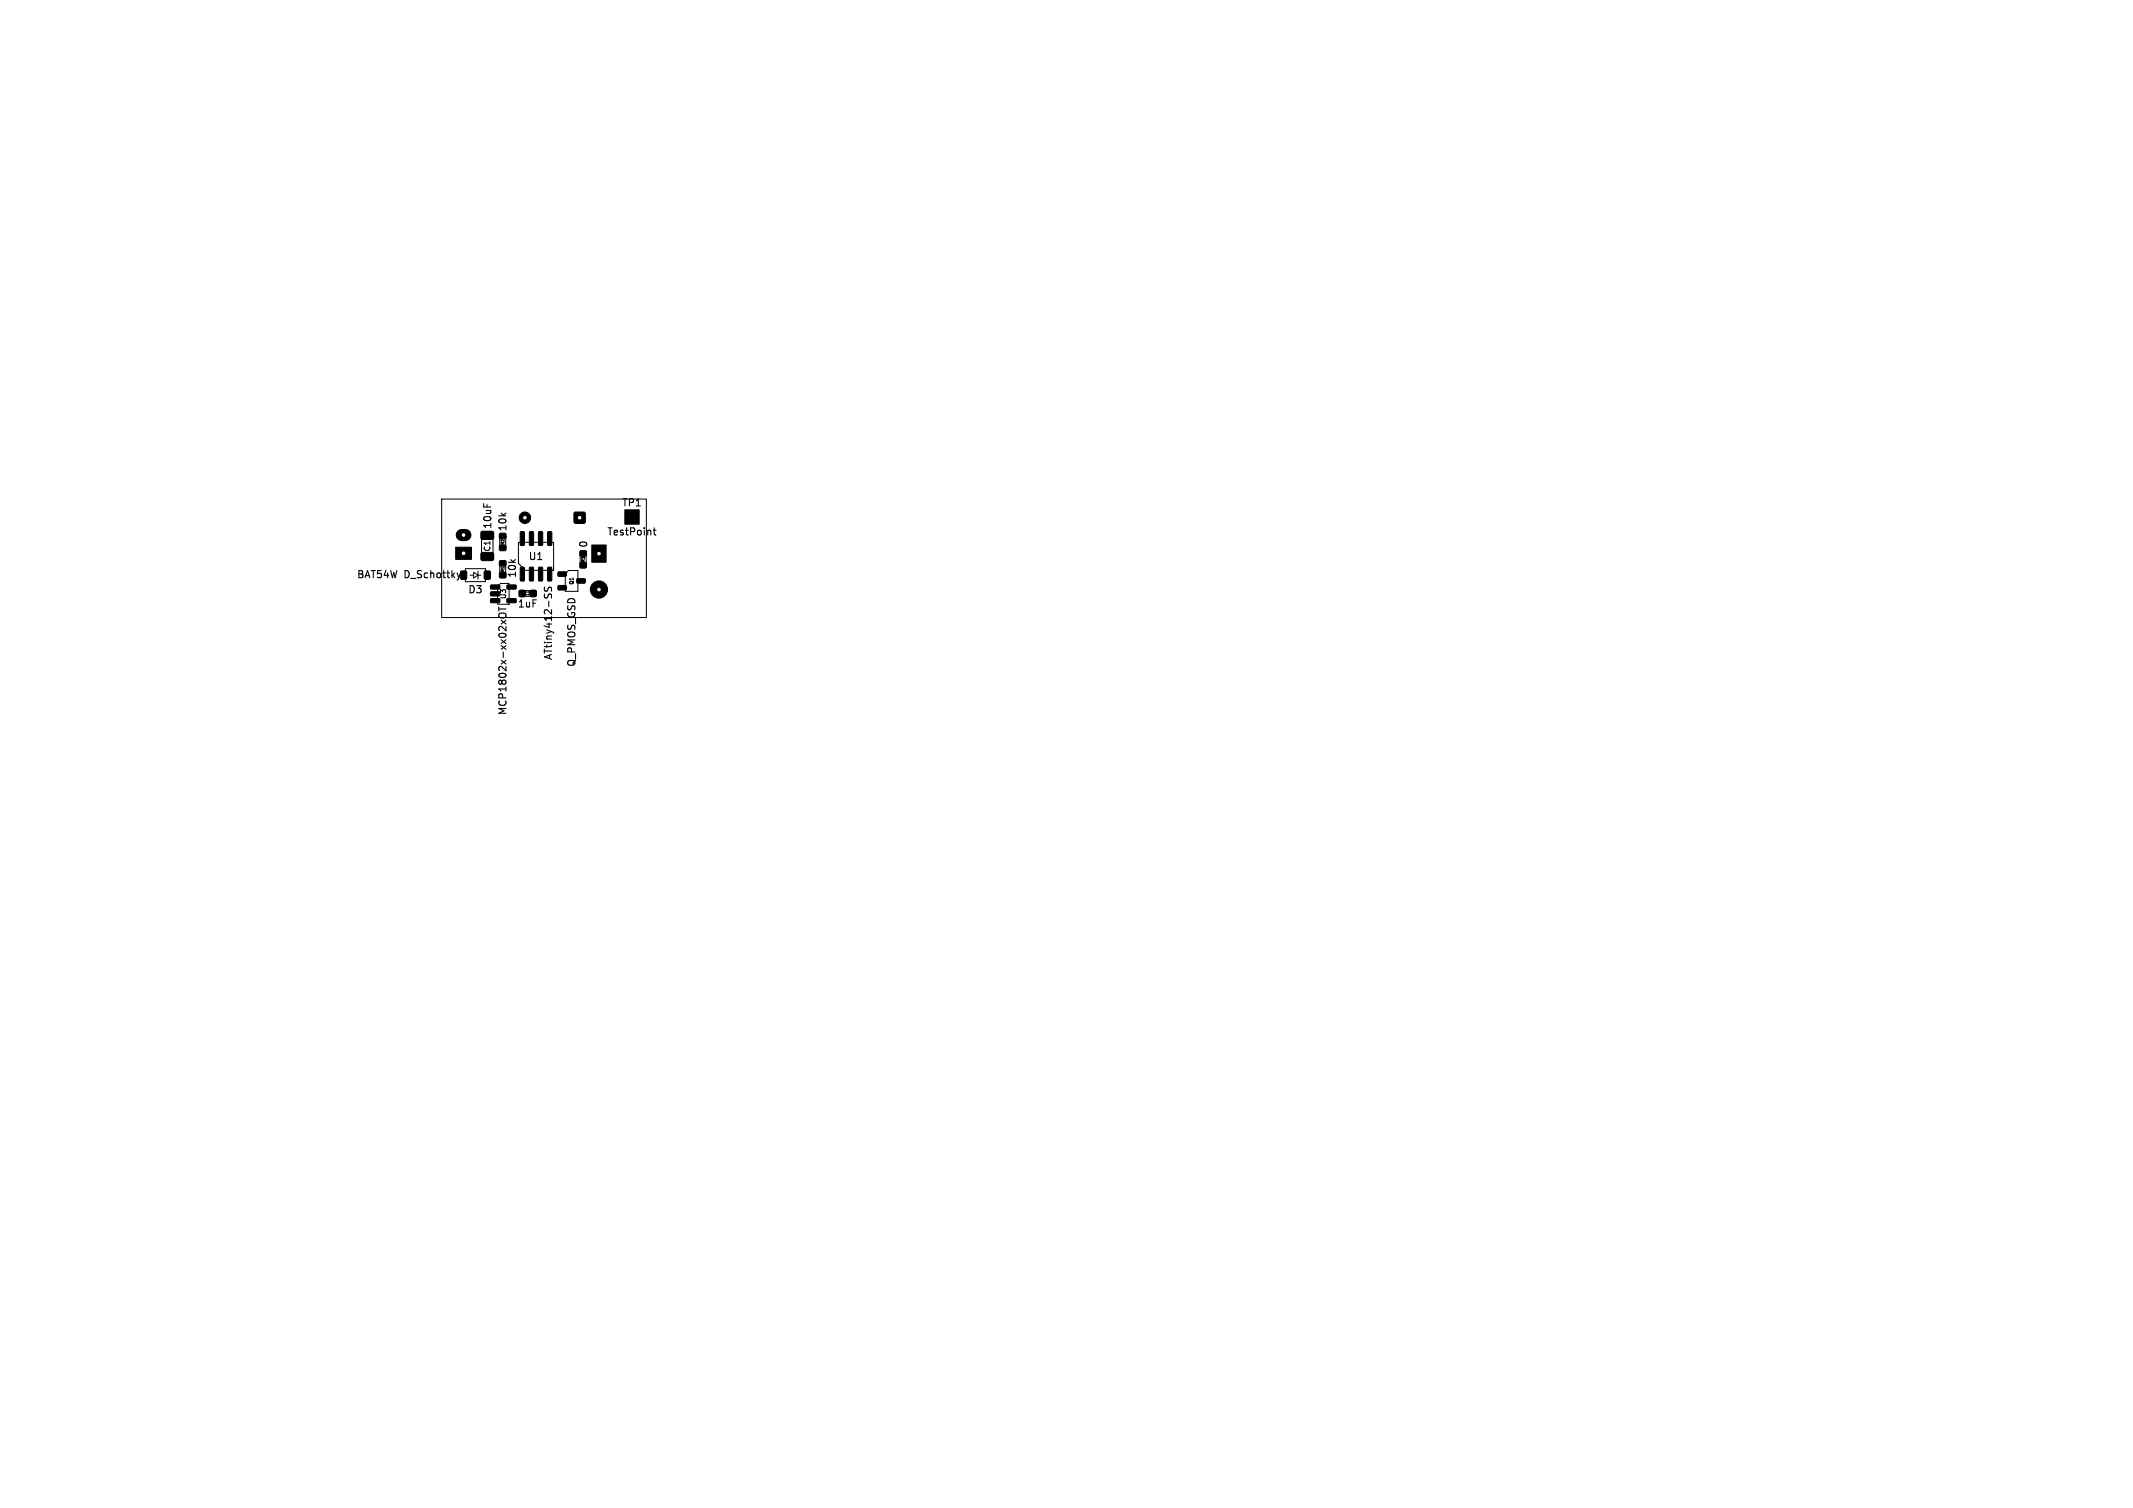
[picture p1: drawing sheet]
<svg xmlns="http://www.w3.org/2000/svg" width="297mm" height="210mm" viewBox="0 0 297 210" stroke-linecap="round" stroke-linejoin="round" font-family="sans-serif">
<defs><g id="words">
<g font-size="1.4">
<text x="86.5" y="70.7">TP1</text>
<text x="68.6" y="73.8" transform="rotate(-90 68.6 73.8)">10uF</text>
<text x="70.7" y="74.1" transform="rotate(-90 70.7 74.1)">10k</text>
<text x="82" y="76.4" transform="rotate(-90 82 76.4)">0</text>
<text x="84.4" y="74.8">TestPoint</text>
<text x="49.6" y="80.7">BAT54W</text>
<text x="56.3" y="80.7">D_Schottky</text>
<text x="65.1" y="82.8">D3</text>
<text x="72" y="80.6" transform="rotate(-90 72 80.6)">10k</text>
<text x="73.5" y="78.2">U1</text>
<text x="72" y="84.8">1uF</text>
<text x="77.1" y="92" transform="rotate(-90 77.1 92)">ATtiny412-SS</text>
<text x="80.3" y="93" transform="rotate(-90 80.3 93)">Q_PMOS_GSD</text>
<text x="70.7" y="99.7" transform="rotate(-90 70.7 99.7)">MCP1802x-xx02xOT</text>
</g>
<text font-size="1.1" x="68.4" y="76.9" transform="rotate(-90 68.4 76.9)">C1</text>
<text font-size="1" x="70.6" y="83.5" transform="rotate(-90 70.6 83.5)">U3</text>
<text font-size=".7" x="80" y="81.5" transform="rotate(-90 80 81.5)">Q1</text>
<g font-size=".6">
<text x="70.3" y="75.9" transform="rotate(-90 70.3 75.9)">R2</text>
<text x="70.3" y="79.7" transform="rotate(-90 70.3 79.7)">R1</text>
<text x="73" y="82.9">C2</text>
<text x="81.5" y="78.3" transform="rotate(-90 81.5 78.3)">R3</text>
</g>
</g></defs>
<g fill="none" stroke="#000" stroke-width=".14">
<path d="M61.5 69.5h28.5v16.5h-28.5zM64.8 79.2h2.8v1.8h-2.8zM65.9 79.7l.6 .4-.6 .4zM66.5 79.6v1.1M67.1 74.4h1.5v3.2h-1.5zM69.6 78.5h.8v1.6h-.8zM69.6 74.7h.8v1.6h-.8zM72.2 75.5h4.9v3.9h-3.9l-1-.9zM79.2 79.5h1.3v2.9h-1.8v-2.5zM80.8 77.1h.8v1.6h-.8zM65.4 80.1h.5M66.5 80.1h.4"/>
<path d="M69.7 81.3h1.2v2.9h-1.6v-2.5zM72.7 82.3h1.6v.8h-1.6z"/>
</g>
<g fill="#000" stroke="#000" stroke-width=".14">
<path d="M63.4 76.2h2.2v1.7h-2.2zM67 77l1.6-.1 .2 .3-.1 .7-.2 .2h-1.4l-.2-.3zM67 74h1.6l.2 .2-.1 .8-.2 .1h-1.4l-.2-.2zM69.6 78.1h.8v.7h-.8zM69.6 76h.8v.6h-.8zM69.6 74.3h.8v.7h-.8zM72.5 74.1l.4-.1 .1 .1v1.7l-.1 .2-.5-.1zM73.7 74.1l.5-.1 .1 .1v1.7l-.1 .2-.5-.1zM75 74.1l.4-.1 .2 .1v1.7l-.1 .2-.5-.1zM76.3 74.1l.4-.1 .1 .1v1.7l-.1 .2-.4-.1zM77.7 79.7l1.1-.1 .1 .2v.4l-.2 .1h-.9l-.1-.2zM80.8 78.4h.8v.7h-.8z"/>
<path d="M80.8 76.7h.8v.7h-.8zM80 71.4l.2-.1 1.2 .1 .1 .2-.1 1.2-.1 .1-1.3-.1-.1-.1zM82.4 75.9h2v2.4h-2zM87 71h2v2h-2zM64.2 79.6h.7v1h-.7zM68.3 81.5h1.2l.1 .5-.1 .1-1.1-.1-.1-.1zM68.3 82.4h1.2l.1 .5-.1 .1h-1.1l-.1-.1zM68.3 83.4h1.2l.1 .5-.1 .1-1.1-.1-.1-.1zM67.5 79.6h.7v1h-.7zM69.6 79.8h.8v.6h-.8zM70.6 83.4h1.2l.1 .5-.2 .1-1-.1-.1-.1zM70.6 81.5h1.2l.1 .5-.2 .1-1-.1-.1-.1z"/>
<path d="M72.3 82.2h.8v.9h-.8zM72.5 79h.4l.1 .1v1.7l-.1 .1-.5-.1zM73.9 82.2h.7v.9h-.7zM73.7 79h.5l.1 .1v1.7l-.1 .1-.5-.1zM75 79h.4l.2 .1v1.7l-.1 .1-.5-.1zM76.3 79h.4l.1 .1v1.7l-.1 .1-.4-.1zM77.7 81.6l1.1-.1 .1 .2v.4l-.2 .1h-.9l-.1-.2zM80.3 80.6h1.1l.1 .1v.4l-.2 .1h-.9l-.1-.1z"/>
<circle cx="73.1" cy="72.1" r=".8"/>
<circle cx="83.4" cy="82.1" r="1.2"/>
</g>
<path d="M64.3 74.5h.5" fill="none" stroke="#000" stroke-width="1.7"/>
<path d="M64.1 79.8l-.2 .7M67.3 70.1v.5M91 73.8h.3M91.1 73.5v.9l.2 .1M69.5 84.5v.6M69.5 84.8h1M69.5 85.5a.64 .64 0 0 1 1 .1 .34 .34 0 0 1-.4 .4h-.3a.33 .33 0 0 1-.3-.1 .33 .33 0 0 1 0-.4zM75.8 81.8v.3l.2 .2 .2-.1 .2-.4h.3l.1 .2-.1 .3M75.8 82.7v.4M76.3 83.1l.1-.3 .2-.1 .2 .2v.2" fill="none" stroke="#000" stroke-width=".15"/>
<g fill="#fff" stroke="#fff" stroke-width=".14">
<circle cx="83.4" cy="82.1" r=".18"/>
<circle cx="83.4" cy="77.1" r=".18"/>
<circle cx="80.7" cy="72.1" r=".17"/>
<circle cx="73.1" cy="72.1" r=".17"/>
<circle cx="64.6" cy="77" r=".18"/>
<circle cx="64.6" cy="74.5" r=".18"/>
</g>
<use href="#words"/>
</svg>
